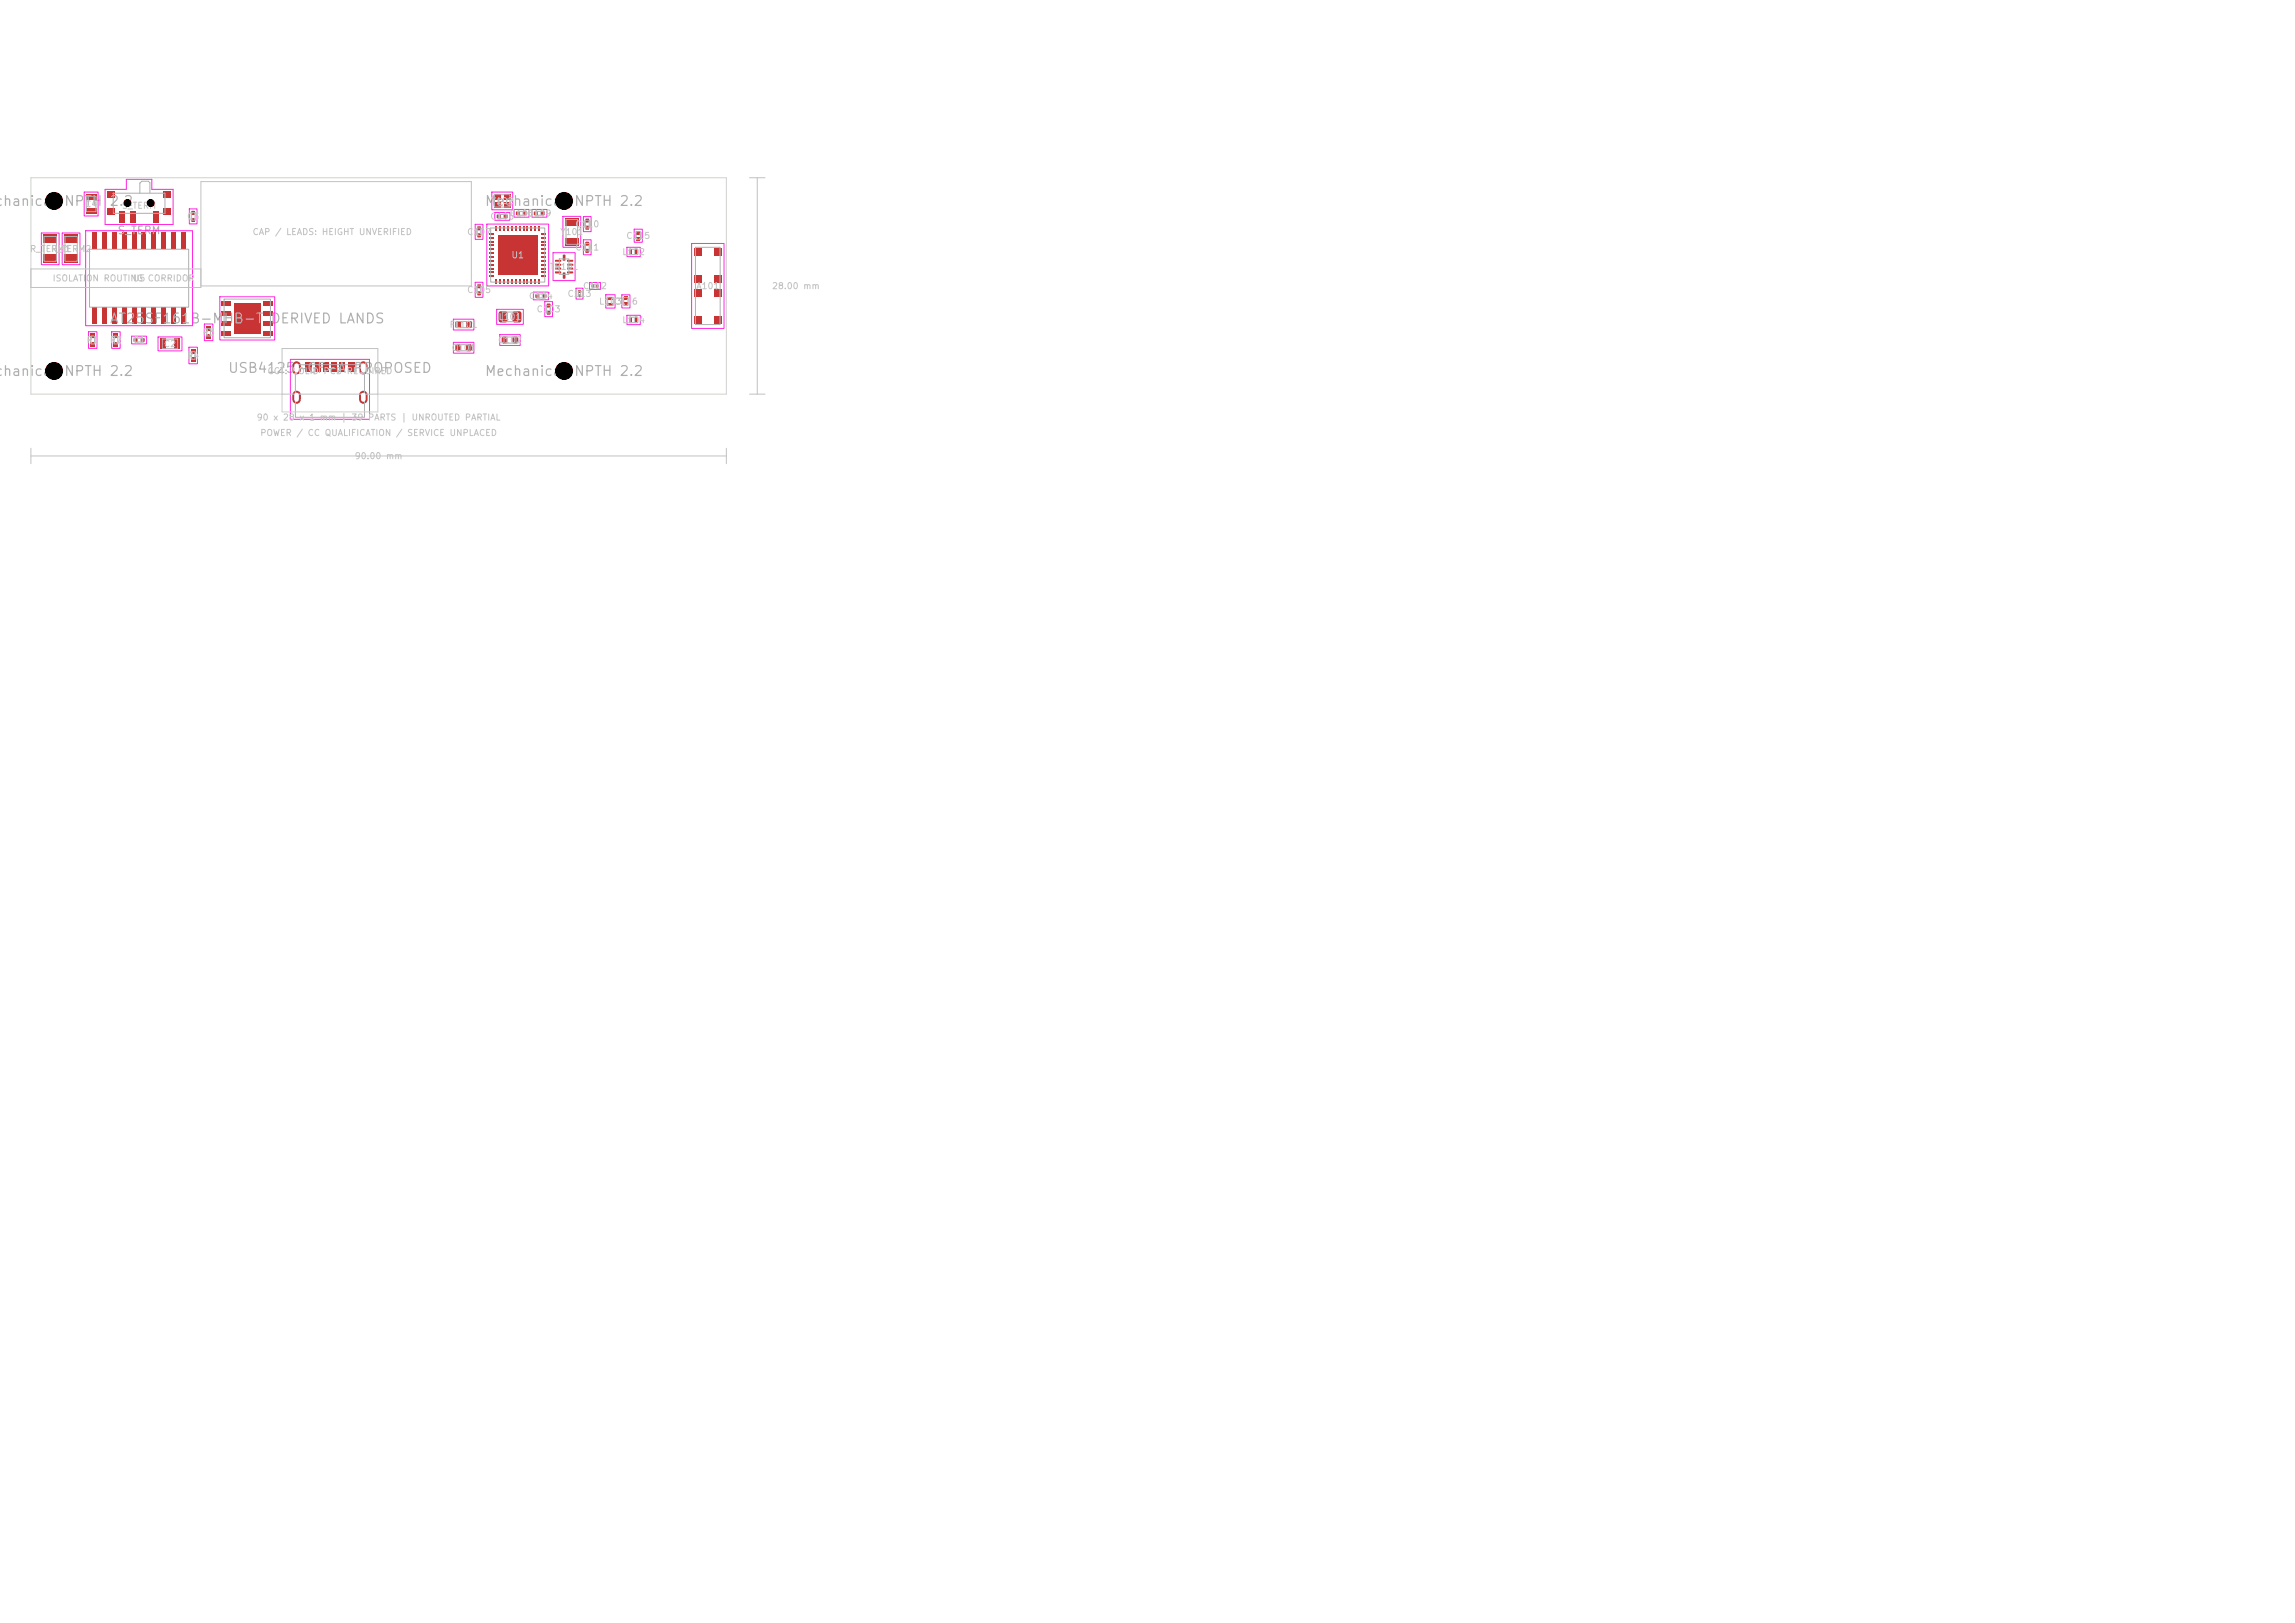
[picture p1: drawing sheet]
<svg xmlns="http://www.w3.org/2000/svg" width="297mm" height="210mm" viewBox="0 0 297 210" stroke-linecap="round" stroke-linejoin="round" font-family="sans-serif">
<defs><g id="words">
<g font-size="1.3" fill="#afafaf">
<text x="-.8" y="27">chanical NPTH</text>
<text x="14.1" y="27">2.2</text>
<text x="62.7" y="27">Mechanical NPTH 2.2</text>
<text x="14.1" y="42.2">AT25SF161B-MHB-T DERIVED LANDS</text>
<text x="-.8" y="49">chanical NPTH 2.2</text>
<text x="29.4" y="48.6">USB4125-GF-A PROPOSED</text>
<text x="62.7" y="49">Mechanical NPTH 2.2</text>
</g>
<text font-size="1" fill="#afafaf" x="15.1" y="30.6">S_TERM</text>
<g font-size=".8" fill="#c2c2c2">
<text x="10.9" y="27">C4</text>
<text x="15.7" y="27.2">S_TERM</text>
<text x="24.1" y="28.6">C3</text>
<text x="63.4" y="28.6">C106</text>
<text x="63.4" y="26.6">Y102</text>
<text x="65.9" y="28.2">C108</text>
<text x="68.2" y="28.2">C109</text>
<text x="74.4" y="29.6">C110</text>
<text x="3.8" y="32.8">R_TERM1</text>
<text x="7.3" y="32.8">_TERM2</text>
<text x="32.6" y="30.6">CAP / LEADS: HEIGHT UNVERIFIED</text>
<text x="60.4" y="30.6">C107</text>
<text x="66.1" y="33.6">U1</text>
<text x="71.1" y="35.1">TR101</text>
<text x="72.4" y="30.6">Y101</text>
<text x="74.4" y="32.6">C111</text>
<text x="80.5" y="33.2">L102</text>
<text x="81" y="31.1">C115</text>
<text x="6.7" y="36.6">ISOLATION ROUTING</text>
<text x="17.1" y="36.6">U5 CORRIDOR</text>
<text x="60.4" y="38.1">C105</text>
<text x="64.5" y="41.6">L101</text>
<text x="68.4" y="38.9">C104</text>
<text x="69.4" y="40.6">C103</text>
<text x="73.4" y="38.6">C113</text>
<text x="75.4" y="37.6">C112</text>
<text x="77.5" y="39.6">L103</text>
<text x="79.4" y="39.6">C116</text>
<text x="90" y="37.6">A101</text>
<text x="99.8" y="37.6">28.00 mm</text>
<text x="11.1" y="44.6">R1</text>
<text x="14.1" y="44.6">R2</text>
<text x="17.1" y="44.6">C1</text>
<text x="21.1" y="45.1">C2</text>
<text x="24.1" y="46.6">R4</text>
<text x="26.1" y="43.6">R3</text>
<text x="58.1" y="42.6">FL101</text>
<text x="58.4" y="45.6">C101</text>
<text x="64.4" y="44.6">C102</text>
<text x="80.5" y="42">L104</text>
<text x="34.5" y="48.6">GCT:</text>
<text x="37.7" y="48.6">SOLID PCB REQUIRED</text>
<text x="33.1" y="54.6">90 x 28 x 1 mm | 39 PARTS | UNROUTED PARTIAL</text>
<text x="33.6" y="56.6">POWER / CC QUALIFICATION / SERVICE UNPLACED</text>
<text x="45.8" y="59.6">90.00 mm</text>
</g>
</g></defs>
<g fill="#c83434">
<path d="M75.8 29.2h.4v.5h-.4z"/>
<path d="M75.8 28.3h.4v.5h-.4z"/>
<path d="M24.7 46.2h.6v.6h-.6z"/>
<path d="M24.7 45.2h.6v.6h-.6z"/>
<path d="M75.8 32.2h.4v.5h-.4z"/>
<path d="M75.8 31.3h.4v.5h-.4z"/>
<path d="M63.9 26.2h.9v.7h-.9z"/>
<path d="M65.2 26.2h.9v.7h-.9z"/>
<path d="M65.2 25.1h.9v.8h-.9z"/>
<path d="M63.9 25.1h.9v.8h-.9z"/>
<path d="M11.7 44.2h.6v.6h-.6z"/>
<path d="M11.7 43.2h.6v.6h-.6z"/>
<path d="M74.8 38.1h.4v.3h-.4z"/>
<path d="M74.8 37.6h.4v.3h-.4z"/>
<path d="M81.4 32.3h.3v.6h-.3z"/>
<path d="M82.3 32.3h.3v.6h-.3z"/>
<path d="M24.8 28.2h.4v.5h-.4z"/>
<path d="M24.8 27.3h.4v.5h-.4z"/>
<path d="M70.1 35.6h.6v.3h-.6z"/>
<path d="M70.1 35.1h.6v.3h-.6z"/>
<path d="M70.1 34.6h.6v.3h-.6z"/>
<path d="M70.1 34.1h.6v.3h-.6z"/>
<path d="M70.1 33.6h.6v.3h-.6z"/>
<path d="M70.1 33.1h.6v.3h-.6z"/>
<path d="M70.1 32.6h.6v.3h-.6z"/>
<path d="M70.1 32.1h.6v.3h-.6z"/>
<path d="M70.1 31.6h.6v.3h-.6z"/>
<path d="M70.1 31.1h.6v.3h-.6z"/>
<path d="M70.1 30.6h.6v.3h-.6z"/>
<path d="M70.1 30.1h.6v.3h-.6z"/>
<path d="M69.6 29.3h.3v.6h-.3z"/>
<path d="M69.1 29.3h.3v.6h-.3z"/>
<path d="M68.6 29.3h.3v.6h-.3z"/>
<path d="M68.1 29.3h.3v.6h-.3z"/>
<path d="M67.6 29.3h.3v.6h-.3z"/>
<path d="M67.1 29.3h.3v.6h-.3z"/>
<path d="M66.6 29.3h.3v.6h-.3z"/>
<path d="M66.1 29.3h.3v.6h-.3z"/>
<path d="M65.6 29.3h.3v.6h-.3z"/>
<path d="M65.1 29.3h.3v.6h-.3z"/>
<path d="M64.6 29.3h.3v.6h-.3z"/>
<path d="M64.1 29.3h.3v.6h-.3z"/>
<path d="M63.3 30.1h.6v.3h-.6z"/>
<path d="M63.3 30.6h.6v.3h-.6z"/>
<path d="M63.3 31.1h.6v.3h-.6z"/>
<path d="M63.3 31.6h.6v.3h-.6z"/>
<path d="M63.3 32.1h.6v.3h-.6z"/>
<path d="M63.3 32.6h.6v.3h-.6z"/>
<path d="M63.3 33.1h.6v.3h-.6z"/>
<path d="M63.3 33.6h.6v.3h-.6z"/>
<path d="M63.3 34.1h.6v.3h-.6z"/>
<path d="M63.3 34.6h.6v.3h-.6z"/>
<path d="M63.3 35.1h.6v.3h-.6z"/>
<path d="M63.3 35.6h.6v.3h-.6z"/>
<path d="M64.1 36.1h.3v.6h-.3z"/>
<path d="M64.6 36.1h.3v.6h-.3z"/>
<path d="M65.1 36.1h.3v.6h-.3z"/>
<path d="M65.6 36.1h.3v.6h-.3z"/>
<path d="M66.1 36.1h.3v.6h-.3z"/>
<path d="M66.6 36.1h.3v.6h-.3z"/>
<path d="M67.1 36.1h.3v.6h-.3z"/>
<path d="M67.6 36.1h.3v.6h-.3z"/>
<path d="M68.1 36.1h.3v.6h-.3z"/>
<path d="M68.6 36.1h.3v.6h-.3z"/>
<path d="M69.1 36.1h.3v.6h-.3z"/>
<path d="M69.6 36.1h.3v.6h-.3z"/>
<path d="M64.4 30.4h5.2v5.2h-5.2z"/>
<path d="M41.9 46.9h.6v1.2h-.6z"/>
<path d="M43.8 46.9h.8v1.2h-.8z"/>
<path d="M45 46.9h.9v1.2h-.9z"/>
<path d="M42.8 46.9h.8v1.2h-.8z"/>
<path d="M40.8 46.9h.8v1.2h-.8z"/>
<path d="M39.5 46.9h.9v1.2h-.9z"/>
</g>
<path d="M38.4 47.3v.6M38.4 51.1v.6M47 47.3v.6M47 51.1v.6" fill="none" stroke="#c83434" stroke-width="1.1"/>
<g fill="#c83434">
<path d="M89.8 32.1h1v1h-1z"/>
<path d="M89.8 35.6h1v1h-1z"/>
<path d="M89.8 37.4h1v1h-1z"/>
<path d="M89.8 40.9h1v1h-1z"/>
<path d="M92.4 40.9h1v1h-1z"/>
<path d="M92.4 37.4h1v1h-1z"/>
<path d="M92.4 35.6h1v1h-1z"/>
<path d="M92.4 32.1h1v1h-1z"/>
<path d="M20.7 43.9h.7v1.3h-.7z"/>
<path d="M22.6 43.9h.7v1.3h-.7z"/>
<path d="M26.7 43.2h.6v.6h-.6z"/>
<path d="M26.7 42.2h.6v.6h-.6z"/>
<path d="M59 44.6h.2h.4l.1 .6-.1 .2-.4 .1-.2-.1z"/>
<path d="M60.4 44.6h.1h.5l.1 .6-.1 .2-.5 .1-.1-.1z"/>
<path d="M61.8 37.7h.4v.5h-.4z"/>
<path d="M61.8 36.8h.4v.5h-.4z"/>
<path d="M61.8 30.2h.4v.5h-.4z"/>
<path d="M61.8 29.3h.4v.5h-.4z"/>
<path d="M12 39.8h.6v2.1h-.6z"/>
<path d="M13.3 39.8h.6v2.1h-.6z"/>
<path d="M14.5 39.8h.6v2.1h-.6z"/>
<path d="M15.8 39.8h.6v2.1h-.6z"/>
<path d="M17.1 39.8h.6v2.1h-.6z"/>
<path d="M18.3 39.8h.6v2.1h-.6z"/>
<path d="M19.6 39.8h.6v2.1h-.6z"/>
<path d="M20.9 39.8h.6v2.1h-.6z"/>
<path d="M22.1 39.8h.6v2.1h-.6z"/>
<path d="M23.4 39.8h.6v2.1h-.6z"/>
<path d="M23.4 30.1h.6v2.1h-.6z"/>
<path d="M22.1 30.1h.6v2.1h-.6z"/>
<path d="M20.9 30.1h.6v2.1h-.6z"/>
<path d="M19.6 30.1h.6v2.1h-.6z"/>
<path d="M18.3 30.1h.6v2.1h-.6z"/>
<path d="M17.1 30.1h.6v2.1h-.6z"/>
<path d="M15.8 30.1h.6v2.1h-.6z"/>
<path d="M14.5 30.1h.6v2.1h-.6z"/>
<path d="M13.3 30.1h.6v2.1h-.6z"/>
<path d="M12 30.1h.6v2.1h-.6z"/>
<path d="M82.3 30.7h.5v.4h-.5z"/>
<path d="M82.3 29.9h.5v.4h-.5z"/>
<path d="M11.1 27h1.3v.7h-1.3z"/>
<path d="M11.1 25.1h1.3v.7h-1.3z"/>
<path d="M5.6 33h1.8v1h-1.8z"/>
<path d="M5.6 30.4h1.8v1.1h-1.8z"/>
<path d="M59 41.6h.6v.8h-.6z"/>
<path d="M60.4 41.6h.6v.8h-.6z"/>
<path d="M14.7 44.2h.6v.6h-.6z"/>
<path d="M14.7 43.2h.6v.6h-.6z"/>
<path d="M69.1 27.4h.5v.4h-.5z"/>
<path d="M70 27.4h.5v.4h-.5z"/>
<path d="M17.3 43.8h.5v.4h-.5z"/>
<path d="M18.2 43.8h.5v.4h-.5z"/>
<path d="M70.8 40.2h.4v.5h-.4z"/>
<path d="M70.8 39.3h.4v.5h-.4z"/>
<path d="M65 43.6h.1h.5l.1 .6-.1 .2-.5 .1-.1-.1z"/>
<path d="M66.4 43.6h.1h.5l.1 .6-.1 .2-.5 .1-.1-.1z"/>
<path d="M69.3 38.1h.5v.4h-.5z"/>
<path d="M70.2 38.1h.5v.4h-.5z"/>
<path d="M73.1 30.8h1.8v1h-1.8z"/>
<path d="M73.1 28.3h1.8v1h-1.8z"/>
<path d="M81.4 41.1h.3v.6h-.3z"/>
<path d="M82.3 41.1h.3v.6h-.3z"/>
<path d="M66.8 27.4h.5v.4h-.5z"/>
<path d="M67.7 27.4h.5v.4h-.5z"/>
<path d="M64.6 40.3h.8l.2 .1 .1 1-.2 .3h-.7l-.2-.1-.1-1z"/>
<path d="M66.4 40.3h.8l.2 .1 .1 1-.2 .3h-.7l-.2-.1-.1-1z"/>
<path d="M8.3 33h1.8v1h-1.8z"/>
<path d="M8.3 30.4h1.8v1.1h-1.8z"/>
<path d="M21.1 27h1.1v.8h-1.1z"/>
<path d="M21.1 24.8h1.1v.8h-1.1z"/>
<path d="M13.8 27h1v.8h-1z"/>
<path d="M13.8 24.8h1v.8h-1z"/>
<path d="M19.9 27.3h.7v1.5h-.7z"/>
<path d="M16.9 27.3h.7v1.5h-.7z"/>
<path d="M15.4 27.3h.7v1.5h-.7z"/>
<path d="M78.7 39.3h.6v.3h-.6z"/>
<path d="M78.7 38.4h.6v.3h-.6z"/>
<path d="M73.4 35.1h.7l.1 .2-.8 .1z"/>
<path d="M73.4 34.6h.7l.1 .2-.8 .1z"/>
<path d="M73.4 34.1h.7l.1 .2-.8 .1z"/>
<path d="M73.4 33.6h.7l.1 .2-.8 .1z"/>
<path d="M72.9 33h.3l-.1 .7h-.3z"/>
<path d="M71.8 33.6h.8v.2l-.7 .1z"/>
<path d="M71.8 34.1h.8v.2l-.7 .1z"/>
<path d="M71.8 34.6h.8v.2l-.7 .1z"/>
<path d="M71.8 35.1h.8v.2l-.7 .1z"/>
<path d="M72.9 35.3h.3l-.1 .7h-.3z"/>
<path d="M80.7 39.2h.5v.4h-.5z"/>
<path d="M80.7 38.4h.5v.4h-.5z"/>
<path d="M28.7 39h1.2v.6h-1.2z"/>
<path d="M28.7 40.3h1.2v.6h-1.2z"/>
<path d="M28.7 41.5h1.2v.6h-1.2z"/>
<path d="M28.7 42.8h1.2v.6h-1.2z"/>
<path d="M34.1 42.8h1.2v.6h-1.2z"/>
<path d="M34.1 41.5h1.2v.6h-1.2z"/>
<path d="M34.1 40.3h1.2v.6h-1.2z"/>
<path d="M34.1 39h1.2v.6h-1.2z"/>
<path d="M30.3 39.2h3.4v4h-3.4z"/>
<path d="M64.3 27.8h.5v.4h-.5z"/>
<path d="M65.2 27.8h.5v.4h-.5z"/>
<path d="M76.6 36.8h.3v.4h-.3z"/>
<path d="M77.1 36.8h.3v.4h-.3z"/>
</g>
<g fill="none" stroke="#afafaf" stroke-width=".13">
<path d="M5.7 30.6h1.6v3.2h-1.6zM8.4 30.6h1.6v3.2h-1.6zM11.2 25.4h1.2v2h-1.2zM11.6 32.3h12.8v7.4h-12.8zM14.6 25h6.7v2.6h-6.7zM19.4 25v-1.3l-.2-.2h-.8l-.3 .2v1.3M24.7 27.5h.5v1h-.5zM29 38.7h6v5h-6zM61.7 37h.6v1h-.6zM61.7 29.5h.6v1h-.6zM63.5 29.5h7v7h-7zM64 25.2h2v1.6h-2z"/>
<path d="M64.5 27.8h1v.4h-1zM67 27.3h1v.6h-1zM69.3 27.3h1v.6h-1zM69.5 38h1v.6h-1zM70.7 39.5h.6v1h-.6zM72.4 33.5h1.2v2h-1.2zM73.3 28.4h1.4v3.2h-1.4zM74.8 37.7h.3v.6h-.3zM75.7 28.5h.6v1h-.6zM75.7 31.5h.6v1h-.6zM76.7 36.9h.6v.3h-.6zM78.6 38.5h.8v1h-.8z"/>
<path d="M80.7 38.5h.6v1h-.6zM81.5 32.2h1v.8h-1zM82.3 30h.6v1h-.6zM90 32h3.2v10h-3.2zM11.7 43.5h.5v1h-.5zM14.8 43.5h.5v1h-.5zM17.5 43.7h1v.6h-1zM21 43.9h2v1.2h-2zM24.7 45.5h.5v1h-.5zM26.8 42.5h.4v1h-.4zM38.2 47.2h9v6.8h-9zM59.2 44.6h1.6v.8h-1.6z"/>
<path d="M59.2 41.6h1.6v.8h-1.6zM65 40.4h2v1.2h-2zM65.2 43.6h1.6v.8h-1.6zM81.5 41h1v.8h-1z"/>
</g>
<g fill="none" stroke="#ff26e2" stroke-width=".13">
<path d="M5.4 30.2h2.2v4.1h-2.2zM8 30.2h2.3v4.1h-2.3zM10.9 24.9h1.8v3h-1.8zM11.1 29.9h13.8v12.3h-13.8zM13.6 24.5h2.7v-1.3h3.4v1.3h2.7v4.6h-8.8zM24.5 27h1v2h-1zM28.5 38.4h7.1v5.6h-7.1zM61.5 36.5h1v2h-1zM61.5 29h1v2h-1zM63 29h8v8h-8zM63.7 24.9h2.6v2.3h-2.6zM64 27.5h2v1h-2z"/>
<path d="M66.5 27.1h2v1h-2zM68.8 27.1h2v1h-2zM69 37.8h2v1h-2zM70.5 39h1v2h-1zM71.6 32.7h2.8v3.6h-2.8zM72.8 28h2.3v4h-2.3zM74.6 37.3h.8v1.4h-.8zM75.5 28h1v2h-1zM75.5 31h1v2h-1zM76.3 36.6h1.4v.9h-1.4zM78.4 38.1h1.2v1.8h-1.2zM80.5 38.2h1v1.7h-1z"/>
<path d="M81.1 32h1.8v1.2h-1.8zM82.1 29.6h1v1.7h-1zM89.5 31.5h4.2v11h-4.2zM11.4 42.9h1.1v2.2h-1.1zM14.5 42.9h1.1v2.2h-1.1zM17 43.5h2v1h-2zM20.4 43.6h3.1v1.8h-3.1zM24.4 44.9h1.2v2.2h-1.2zM26.5 41.9h1.1v2.2h-1.1zM37.6 46.5h10.2v7.8h-10.2zM58.7 44.3h2.6v1.4h-2.6zM58.7 41.3h2.6v1.4h-2.6z"/>
<path d="M64.3 40h3.4v2h-3.4zM64.7 43.3h2.6v1.4h-2.6zM81.1 40.8h1.8v1.2h-1.8z"/>
</g>
<path d="M4 23h90v28h-45.1v2.3h-12.4v-2.3h-32.5z" fill="none" stroke="#d0d2cd" stroke-width=".13"/>
<path d="M26 34.8h-22v2.4h22v-13.7h35v13.5h-35M97 23h2M98 23v28M4 58v2M4 59h90M36.5 45.1h12.4v5.9h-12.4zM94 58v2M97 51h2" fill="none" stroke="#c2c2c2" stroke-width=".13"/>
<g fill="#000" stroke="#000" stroke-width=".13">
<circle cx="7" cy="26" r="1.1"/>
<circle cx="16.5" cy="26.3" r=".45"/>
<circle cx="19.5" cy="26.3" r=".45"/>
<circle cx="73" cy="26" r="1.1"/>
<circle cx="7" cy="48" r="1.1"/>
<circle cx="73" cy="48" r="1.1"/>
</g>
<path d="M38.4 47.3v.6M38.4 51.1v.6M47 47.3v.6M47 51.1v.6" fill="none" stroke="#fff" stroke-width=".6"/>
<use href="#words"/>
</svg>
